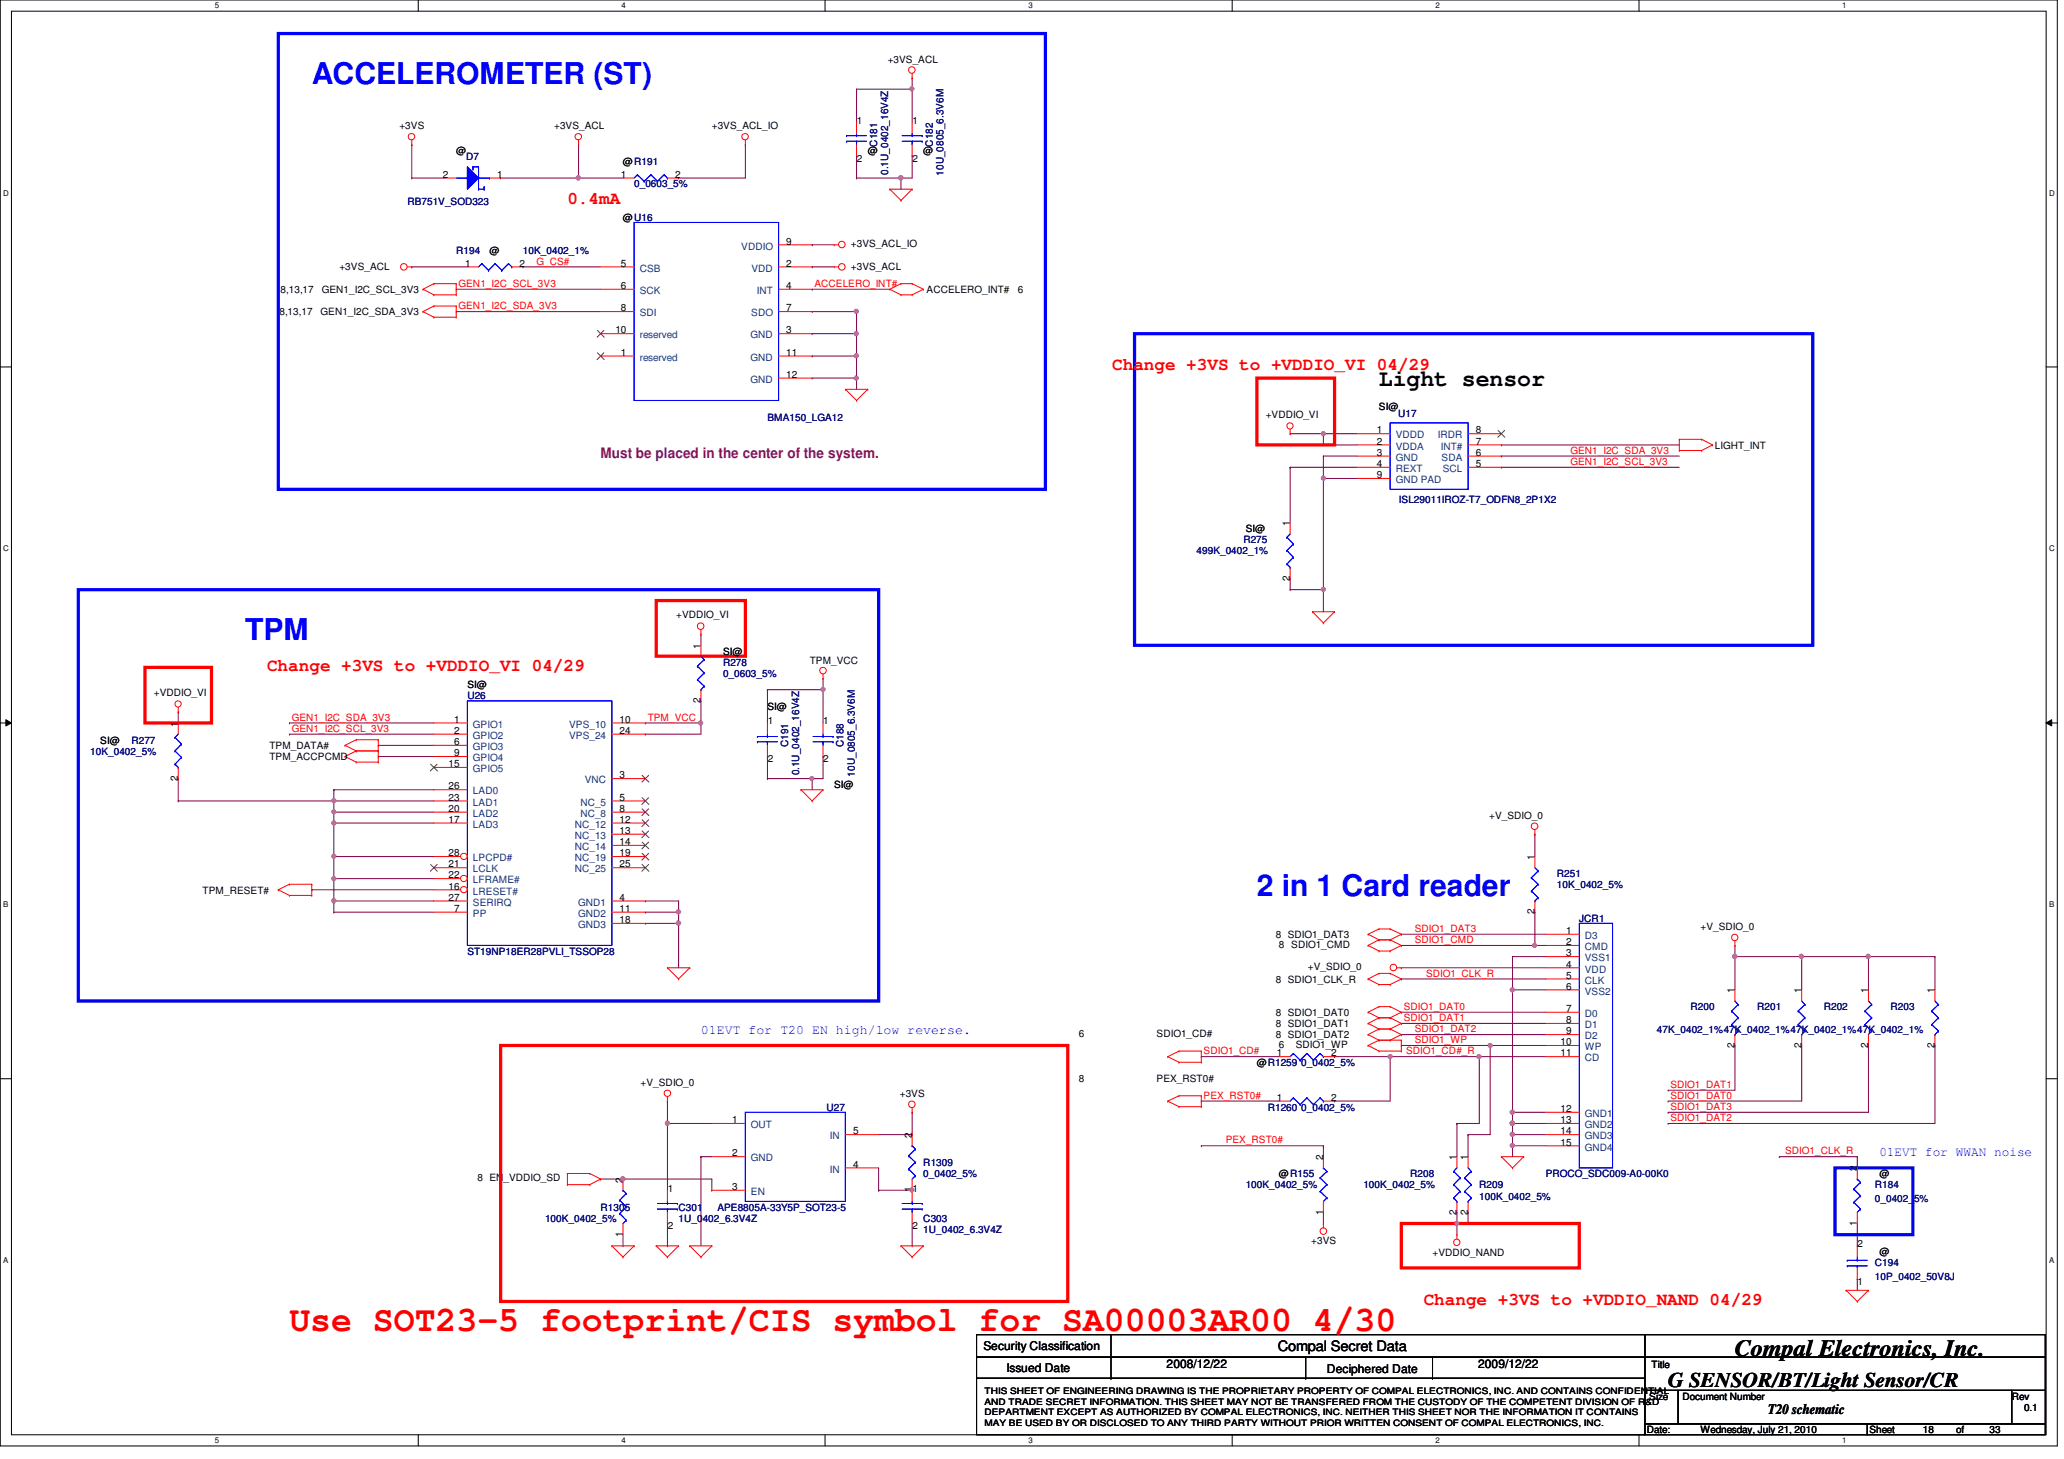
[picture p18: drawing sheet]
<svg xmlns="http://www.w3.org/2000/svg" width="297mm" height="210mm" viewBox="0 0 297 210" stroke-linecap="round" stroke-linejoin="round" font-family="sans-serif">
<defs><g id="words">
<text font-size="5.1" fill="#f00" x="41.7" y="191.5">Use SOT23-5 footprint/CIS symbol for SA00003AR00 4/30</text>
<g font-size="4.3" fill="#00f">
<text x="44.9" y="12">ACCELEROMETER (ST)</text>
<text x="35.3" y="92">TPM</text>
<text x="180.9" y="128.9">2 in 1 Card reader</text>
</g>
<g font-size="3.3">
<text x="198.5" y="55.6">Light sensor</text>
<text x="249.7" y="195.1">Compal Electronics, Inc.</text>
</g>
<text font-size="3" x="240.1" y="199.6">G SENSOR/BT/Light Sensor/CR</text>
<g font-size="2.5" fill="#f00">
<text x="81.7" y="29.3">0.4mA</text>
<text x="160.1" y="53.3">Change +3VS to +VDDIO_VI 04/29</text>
<text x="38.4" y="96.5">Change +3VS to +VDDIO_VI 04/29</text>
<text x="204.9" y="187.7">Change +3VS to +VDDIO_NAND 04/29</text>
</g>
<text font-size="2.1" fill="#800080" x="86.4" y="65.9">Must be placed in the center of the system.</text>
<g font-size="2.1">
<text x="183.9" y="194.4">Compal Secret Data</text>
<text x="254.5" y="203.5">T20 schematic</text>
</g>
<g font-size="1.9" fill="#00f">
<text x="100.9" y="148.7">01EVT for T20 EN high/low reverse.</text>
<text x="270.5" y="166.3">01EVT for WWAN noise</text>
</g>
<g font-size="1.7">
<text x="141.5" y="194.3">Security Classification</text>
<text x="144.9" y="197.3">Issued Date</text>
<text x="167.9" y="196.8">2008/12/22</text>
<text x="191" y="197.5">Deciphered Date</text>
<text x="212.7" y="196.8">2009/12/22</text>
</g>
<g font-size="1.4">
<text x="127.8" y="9.1">+3VS_ACL</text>
<text x="123.3" y="17.8">1</text>
<text x="131.3" y="17.8">1</text>
<text x="57.5" y="18.6">+3VS</text>
<text x="65.7" y="22.2">@</text>
<text x="79.8" y="18.6">+3VS_ACL</text>
<text x="89.7" y="23.7">@R191</text>
<text x="102.4" y="18.6">+3VS_ACL_IO</text>
<text x="123.3" y="23.3">2</text>
<text x="124.9" y="22.2">@</text>
<text x="131.3" y="23.3">2</text>
<text x="132.9" y="22.2">@</text>
<text x="63.8" y="25.6">2</text>
<text x="71.5" y="25.6">1</text>
<text x="89.4" y="25.6">1</text>
<text x="97.2" y="25.6">2</text>
<text x="89.7" y="31.7">@U16</text>
<text x="113.2" y="35.2">9</text>
<text x="122.5" y="35.6">+3VS_ACL_IO</text>
<text x="48.8" y="38.8">+3VS_ACL</text>
<text x="67" y="38.4">1</text>
<text x="70.4" y="36.6">@</text>
<text x="74.8" y="38.4">2</text>
<text x="89.4" y="41.6">6</text>
<text x="89.4" y="38.4">5</text>
<text x="113.2" y="41.6">4</text>
<text x="113.2" y="38.4">2</text>
<text x="122.5" y="38.8">+3VS_ACL</text>
<text x="40.2" y="45.4">8,13,17</text>
<text x="40.4" y="42.2">8,13,17</text>
<text x="46.1" y="45.4">GEN1_I2C_SDA_3V3</text>
<text x="46.3" y="42.2">GEN1_I2C_SCL_3V3</text>
<text x="88.6" y="48">10</text>
<text x="89.4" y="44.8">8</text>
<text x="113.2" y="44.8">7</text>
<text x="113.2" y="48">3</text>
<text x="133.3" y="42.2">ACCELERO_INT#</text>
<text x="146.5" y="42.2">6</text>
<text x="89.4" y="51.2">1</text>
<text x="113.2" y="51.2">11</text>
<text x="113.2" y="54.4">12</text>
<text x="198.5" y="59">SI@</text>
<text x="182.2" y="60.1">+VDDIO_VI</text>
<text x="198.2" y="62.4">1</text>
<text x="198.2" y="64">2</text>
<text x="198.2" y="65.6">3</text>
<text x="212.4" y="65.6">6</text>
<text x="212.4" y="64">7</text>
<text x="212.4" y="62.4">8</text>
<text x="246.8" y="64.6">LIGHT_INT</text>
<text x="198.2" y="67.2">4</text>
<text x="198.2" y="68.8">9</text>
<text x="212.4" y="67.2">5</text>
<text x="179.3" y="76.6">SI@</text>
<text x="185.6" y="75.7" transform="rotate(-90 185.6 75.7)">1</text>
<text x="185.6" y="83.5" transform="rotate(-90 185.6 83.5)">2</text>
<text x="97.3" y="88.9">+VDDIO_VI</text>
<text x="100.8" y="93.3" transform="rotate(-90 100.8 93.3)">1</text>
<text x="104.1" y="94.2">SI@</text>
<text x="116.5" y="95.5">TPM_VCC</text>
<text x="22.1" y="100.1">+VDDIO_VI</text>
<text x="67.3" y="99">SI@</text>
<text x="100.8" y="101.1" transform="rotate(-90 100.8 101.1)">2</text>
<text x="14.4" y="107">SI@</text>
<text x="25.6" y="104.5" transform="rotate(-90 25.6 104.5)">1</text>
<text x="38.8" y="107.8">TPM_DATA#</text>
<text x="65.4" y="104">1</text>
<text x="65.4" y="105.6">2</text>
<text x="65.4" y="107.2">6</text>
<text x="89.2" y="104">10</text>
<text x="89.2" y="105.6">24</text>
<text x="110.4" y="102.2">SI@</text>
<text x="110.5" y="104.2">1</text>
<text x="118.5" y="104.2">1</text>
<text x="25.6" y="112.3" transform="rotate(-90 25.6 112.3)">2</text>
<text x="38.8" y="109.4">TPM_ACCPCMD</text>
<text x="64.6" y="113.6">26</text>
<text x="64.6" y="110.4">15</text>
<text x="65.4" y="108.8">9</text>
<text x="89.2" y="112">3</text>
<text x="110.5" y="109.7">2</text>
<text x="118.5" y="109.7">2</text>
<text x="120.1" y="113.4">SI@</text>
<text x="64.6" y="118.4">17</text>
<text x="64.6" y="116.8">20</text>
<text x="64.6" y="115.2">23</text>
<text x="89.2" y="116.8">8</text>
<text x="89.2" y="115.2">5</text>
<text x="89.2" y="118.4">12</text>
<text x="89.2" y="120">13</text>
<text x="214.3" y="117.9">+V_SDIO_0</text>
<text x="64.6" y="124.8">21</text>
<text x="64.6" y="123.2">28</text>
<text x="89.2" y="123.2">19</text>
<text x="89.2" y="124.8">25</text>
<text x="89.2" y="121.6">14</text>
<text x="220.8" y="123.7" transform="rotate(-90 220.8 123.7)">1</text>
<text x="29.2" y="128.6">TPM_RESET#</text>
<text x="64.6" y="126.4">22</text>
<text x="64.6" y="128">16</text>
<text x="64.6" y="129.6">27</text>
<text x="65.4" y="131.2">7</text>
<text x="89.2" y="129.6">4</text>
<text x="89.2" y="131.2">11</text>
<text x="220.8" y="131.5" transform="rotate(-90 220.8 131.5)">2</text>
<text x="89.2" y="132.8">18</text>
<text x="183.6" y="135">8 SDIO1_DAT3</text>
<text x="184.1" y="136.4">8 SDIO1_CMD</text>
<text x="225.4" y="136">2</text>
<text x="225.4" y="134.4">1</text>
<text x="225.4" y="137.6">3</text>
<text x="244.7" y="133.9">+V_SDIO_0</text>
<text x="183.6" y="141.4">8 SDIO1_CLK_R</text>
<text x="188.2" y="139.6">+V_SDIO_0</text>
<text x="225.4" y="140.8">5</text>
<text x="225.4" y="142.4">6</text>
<text x="225.4" y="139.2">4</text>
<text x="249.6" y="142.9" transform="rotate(-90 249.6 142.9)">1</text>
<text x="259.2" y="142.9" transform="rotate(-90 259.2 142.9)">1</text>
<text x="268.9" y="142.9" transform="rotate(-90 268.9 142.9)">1</text>
<text x="278.4" y="142.9" transform="rotate(-90 278.4 142.9)">1</text>
<text x="155.3" y="149.2">6</text>
<text x="166.5" y="149.2">SDIO1_CD#</text>
<text x="183.6" y="149.4">8 SDIO1_DAT2</text>
<text x="183.6" y="147.8">8 SDIO1_DAT1</text>
<text x="183.6" y="146.2">8 SDIO1_DAT0</text>
<text x="225.4" y="147.2">8</text>
<text x="225.4" y="145.6">7</text>
<text x="225.4" y="148.8">9</text>
<text x="155.3" y="155.6">8</text>
<text x="166.5" y="155.6">PEX_RST0#</text>
<text x="180.9" y="153.4">@R1259 0_0402_5%</text>
<text x="183.8" y="152">1</text>
<text x="184.1" y="150.8">6</text>
<text x="186.5" y="150.8">SDIO1_WP</text>
<text x="191.6" y="152">2</text>
<text x="224.6" y="152">11</text>
<text x="224.6" y="150.4">10</text>
<text x="249.6" y="150.7" transform="rotate(-90 249.6 150.7)">2</text>
<text x="259.2" y="150.7" transform="rotate(-90 259.2 150.7)">2</text>
<text x="268.9" y="150.7" transform="rotate(-90 268.9 150.7)">2</text>
<text x="278.4" y="150.7" transform="rotate(-90 278.4 150.7)">2</text>
<text x="92.2" y="156.3">+V_SDIO_0</text>
<text x="105.4" y="161.6">1</text>
<text x="129.5" y="157.9">+3VS</text>
<text x="183.8" y="158.4">1</text>
<text x="191.6" y="158.4">2</text>
<text x="224.6" y="160">12</text>
<text x="224.6" y="161.6">13</text>
<text x="105.4" y="166.4">2</text>
<text x="122.8" y="163.2">5</text>
<text x="122.8" y="168">4</text>
<text x="131.2" y="163.7" transform="rotate(-90 131.2 163.7)">2</text>
<text x="190.4" y="166.9" transform="rotate(-90 190.4 166.9)">2</text>
<text x="209.6" y="166.9" transform="rotate(-90 209.6 166.9)">1</text>
<text x="211.2" y="166.9" transform="rotate(-90 211.2 166.9)">1</text>
<text x="224.6" y="163.2">14</text>
<text x="224.6" y="164.8">15</text>
<text x="68.7" y="169.9">8 EN_VDDIO_SD</text>
<text x="89.6" y="170.1" transform="rotate(-90 89.6 170.1)">2</text>
<text x="96.1" y="171.4">1</text>
<text x="105.4" y="171.2">3</text>
<text x="131.2" y="171.5" transform="rotate(-90 131.2 171.5)">1</text>
<text x="184.1" y="169.4">@R155</text>
<text x="267.2" y="168.5" transform="rotate(-90 267.2 168.5)">2</text>
<text x="270.5" y="169.4">@</text>
<text x="89.6" y="177.9" transform="rotate(-90 89.6 177.9)">1</text>
<text x="96.1" y="176.9">2</text>
<text x="131.3" y="176.9">2</text>
<text x="188.7" y="179">+3VS</text>
<text x="190.4" y="174.8" transform="rotate(-90 190.4 174.8)">1</text>
<text x="209.6" y="174.8" transform="rotate(-90 209.6 174.8)">2</text>
<text x="211.2" y="174.8" transform="rotate(-90 211.2 174.8)">2</text>
<text x="267.2" y="176.3" transform="rotate(-90 267.2 176.3)">1</text>
<text x="267.3" y="179.5">2</text>
<text x="206.2" y="180.8">+VDDIO_NAND</text>
<text x="267.3" y="184.9">1</text>
<text x="270.5" y="180.6">@</text>
<text x="237.7" y="196.8">Title</text>
<text x="237.4" y="201.4">Size</text>
<text x="242.1" y="201.4">Document Number</text>
<text x="289.5" y="201.4">Rev</text>
<text x="291.3" y="203">0.1</text>
<text x="237" y="206.2">Date:</text>
<text x="244.7" y="206.2">Wednesday, July 21, 2010</text>
<text x="269" y="206.2">Sheet</text>
<text x="276.7" y="206.2">18</text>
<text x="281.5" y="206.2">of</text>
<text x="286.3" y="206.2">33</text>
</g>
<g font-size="1.4" fill="#000080">
<text x="67.1" y="23">D7</text>
<text x="126.2" y="21.1" transform="rotate(-90 126.2 21.1)">C181</text>
<text x="134.2" y="21.1" transform="rotate(-90 134.2 21.1)">C182</text>
<text x="58.6" y="29.5">RB751V_SOD323</text>
<text x="91.3" y="27">0_0603_5%</text>
<text x="127.8" y="25.1" transform="rotate(-90 127.8 25.1)">0.1U_0402_16V4Z</text>
<text x="135.8" y="25.3" transform="rotate(-90 135.8 25.3)">10U_0805_6.3V6M</text>
<text x="65.7" y="36.6">R194</text>
<text x="75.3" y="36.6">10K_0402_1%</text>
<text x="201.2" y="59.9">U17</text>
<text x="110.4" y="60.6">BMA150_LGA12</text>
<text x="201.3" y="72.4">ISL29011IROZ-T7_ODFN8_2P1X2</text>
<text x="172.2" y="79.8">499K_0402_1%</text>
<text x="178.9" y="78.2">R275</text>
<text x="104.1" y="95.8">R278</text>
<text x="67.3" y="100.6">U26</text>
<text x="104.1" y="97.4">0_0603_5%</text>
<text x="18.9" y="107">R277</text>
<text x="113.4" y="107.5" transform="rotate(-90 113.4 107.5)">C191</text>
<text x="121.4" y="107.5" transform="rotate(-90 121.4 107.5)">C188</text>
<text x="13" y="108.6">10K_0402_5%</text>
<text x="115" y="111.5" transform="rotate(-90 115 111.5)">0.1U_0402_16V4Z</text>
<text x="123" y="111.7" transform="rotate(-90 123 111.7)">10U_0805_6.3V6M</text>
<text x="224.1" y="126.2">R251</text>
<text x="224.1" y="127.8">10K_0402_5%</text>
<text x="67.3" y="137.4">ST19NP18ER28PVLI_TSSOP28</text>
<text x="227.3" y="132.6">JCR1</text>
<text x="238.5" y="148.6">47K_0402_1%47K_0402_1%47K_0402_1%47K_0402_1%</text>
<text x="243.3" y="145.4">R200</text>
<text x="252.9" y="145.4">R201</text>
<text x="262.5" y="145.4">R202</text>
<text x="272.1" y="145.4">R203</text>
<text x="119" y="159.8">U27</text>
<text x="182.5" y="159.8">R1260 0_0402_5%</text>
<text x="132.9" y="167.8">R1309</text>
<text x="132.9" y="169.4">0_0402_5%</text>
<text x="179.3" y="171">100K_0402_5%</text>
<text x="196.2" y="171">100K_0402_5%</text>
<text x="202.9" y="169.4">R208</text>
<text x="212.9" y="171">R209</text>
<text x="212.9" y="172.6">100K_0402_5%</text>
<text x="222.5" y="169.4">PROCO_SDC009-A0-00K0</text>
<text x="269.8" y="171">R184</text>
<text x="269.8" y="172.9">0_0402_5%</text>
<text x="78.4" y="175.8">100K_0402_5%</text>
<text x="86.4" y="174.2">R1305</text>
<text x="97.7" y="174.2">C301</text>
<text x="97.7" y="175.8">1U_0402_6.3V4Z</text>
<text x="103.2" y="174.2">APE8805A-33Y5P_SOT23-5</text>
<text x="132.9" y="175.8">C303</text>
<text x="132.9" y="177.4">1U_0402_6.3V4Z</text>
<text x="269.8" y="182.2">C194</text>
<text x="269.8" y="184.1">10P_0402_50V8J</text>
</g>
<g font-size="1.4" fill="#004080">
<text x="106.7" y="35.9">VDDIO</text>
<text x="92.1" y="39.1">CSB</text>
<text x="108.2" y="39.1">VDD</text>
<text x="92.1" y="45.5">SDI</text>
<text x="92.1" y="42.3">SCK</text>
<text x="108.1" y="45.5">SDO</text>
<text x="108.9" y="42.3">INT</text>
<text x="92.1" y="51.9">reserved</text>
<text x="92.1" y="48.7">reserved</text>
<text x="108" y="48.7">GND</text>
<text x="108" y="51.9">GND</text>
<text x="108" y="55.1">GND</text>
<text x="200.9" y="63.1">VDDD</text>
<text x="200.9" y="64.7">VDDA</text>
<text x="206.9" y="63.1">IRDR</text>
<text x="207.3" y="64.7">INT#</text>
<text x="200.9" y="66.3">GND</text>
<text x="200.9" y="67.9">REXT</text>
<text x="200.9" y="69.5">GND PAD</text>
<text x="207.5" y="66.3">SDA</text>
<text x="207.6" y="67.9">SCL</text>
<text x="68.1" y="104.7">GPIO1</text>
<text x="68.1" y="106.3">GPIO2</text>
<text x="68.1" y="107.9">GPIO3</text>
<text x="81.9" y="104.7">VPS_10</text>
<text x="81.9" y="106.3">VPS_24</text>
<text x="68.1" y="111.1">GPIO5</text>
<text x="68.1" y="109.5">GPIO4</text>
<text x="84.2" y="112.7">VNC</text>
<text x="68.1" y="119.1">LAD3</text>
<text x="68.1" y="117.5">LAD2</text>
<text x="68.1" y="115.9">LAD1</text>
<text x="68.1" y="114.3">LAD0</text>
<text x="82.7" y="119.1">NC_12</text>
<text x="83.5" y="117.5">NC_8</text>
<text x="83.5" y="115.9">NC_5</text>
<text x="68.1" y="125.5">LCLK</text>
<text x="68.1" y="123.9">LPCPD#</text>
<text x="82.7" y="123.9">NC_19</text>
<text x="82.7" y="125.5">NC_25</text>
<text x="82.7" y="120.7">NC_13</text>
<text x="82.7" y="122.3">NC_14</text>
<text x="68.1" y="127.1">LFRAME#</text>
<text x="68.1" y="128.7">LRESET#</text>
<text x="68.1" y="130.3">SERIRQ</text>
<text x="68.1" y="131.9">PP</text>
<text x="83.2" y="130.3">GND1</text>
<text x="83.2" y="131.9">GND2</text>
<text x="83.2" y="133.5">GND3</text>
<text x="228.1" y="136.7">CMD</text>
<text x="228.1" y="135.1">D3</text>
<text x="228.1" y="141.5">CLK</text>
<text x="228.1" y="143.1">VSS2</text>
<text x="228.1" y="139.9">VDD</text>
<text x="228.1" y="138.3">VSS1</text>
<text x="228.1" y="147.9">D1</text>
<text x="228.1" y="146.3">D0</text>
<text x="228.1" y="149.5">D2</text>
<text x="228.1" y="152.7">CD</text>
<text x="228.1" y="151.1">WP</text>
<text x="228.1" y="160.7">GND1</text>
<text x="108.1" y="162.3">OUT</text>
<text x="108.1" y="167.1">GND</text>
<text x="119.4" y="163.9">IN</text>
<text x="228.1" y="162.3">GND2</text>
<text x="228.1" y="163.9">GND3</text>
<text x="228.1" y="165.5">GND4</text>
<text x="108.1" y="171.9">EN</text>
<text x="119.4" y="168.7">IN</text>
</g>
<g font-size="1.4" fill="#f00">
<text x="66" y="41.3">GEN1_I2C_SCL_3V3</text>
<text x="77.2" y="38.1">G_CS#</text>
<text x="117.2" y="41.3">ACCELERO_INT#</text>
<text x="66" y="44.5">GEN1_I2C_SDA_3V3</text>
<text x="226" y="65.3">GEN1_I2C_SDA_3V3</text>
<text x="226" y="66.9">GEN1_I2C_SCL_3V3</text>
<text x="42" y="105.3">GEN1_I2C_SCL_3V3</text>
<text x="42" y="103.7">GEN1_I2C_SDA_3V3</text>
<text x="93.2" y="103.7">TPM_VCC</text>
<text x="203.6" y="134.1">SDIO1_DAT3</text>
<text x="203.6" y="135.7">SDIO1_CMD</text>
<text x="205.2" y="140.5">SDIO1_CLK_R</text>
<text x="202" y="146.9">SDIO1_DAT1</text>
<text x="202" y="145.3">SDIO1_DAT0</text>
<text x="203.6" y="148.5">SDIO1_DAT2</text>
<text x="173.2" y="151.7">SDIO1_CD#</text>
<text x="202.3" y="151.7">SDIO1_CD#_R</text>
<text x="203.6" y="150.1">SDIO1_WP</text>
<text x="173.2" y="158.1">PEX_RST0#</text>
<text x="240.4" y="156.5">SDIO1_DAT1</text>
<text x="240.4" y="158.1">SDIO1_DAT0</text>
<text x="240.4" y="159.7">SDIO1_DAT3</text>
<text x="240.4" y="161.3">SDIO1_DAT2</text>
<text x="176.4" y="164.5">PEX_RST0#</text>
<text x="256.9" y="166.1">SDIO1_CLK_R</text>
</g>
<g font-size="1.3">
<text x="141.7" y="200.6">THIS SHEET OF ENGINEERING DRAWING IS THE PROPRIETARY PROPERTY OF COMPAL ELECTRONICS, INC. AND CONTAINS CONFIDENTIAL</text>
<text x="141.7" y="202.1">AND TRADE SECRET INFORMATION. THIS SHEET MAY NOT BE TRANSFERED FROM THE CUSTODY OF THE COMPETENT DIVISION OF R&amp;D</text>
<text x="141.7" y="203.6">DEPARTMENT EXCEPT AS AUTHORIZED BY COMPAL ELECTRONICS, INC. NEITHER THIS SHEET NOR THE INFORMATION IT CONTAINS</text>
<text x="141.7" y="205.1">MAY BE USED BY OR DISCLOSED TO ANY THIRD PARTY WITHOUT PRIOR WRITTEN CONSENT OF COMPAL ELECTRONICS, INC.</text>
</g>
<g font-size="1.1">
<text x="30.9" y="1.1">5</text>
<text x="89.4" y="1.1">4</text>
<text x="148" y="1.1">3</text>
<text x="206.6" y="1.1">2</text>
<text x="265.1" y="1.1">1</text>
<text x=".5" y="28.2">D</text>
<text x="294.9" y="28.2">D</text>
<text x=".5" y="79.3">C</text>
<text x="294.9" y="79.3">C</text>
<text x=".5" y="130.6">B</text>
<text x="294.9" y="130.6">B</text>
<text x=".5" y="181.7">A</text>
<text x="294.9" y="181.7">A</text>
<text x="30.9" y="207.6">5</text>
<text x="89.4" y="207.6">4</text>
<text x="148" y="207.6">3</text>
<text x="206.6" y="207.6">2</text>
<text x="265.1" y="207.6">1</text>
</g>
</g></defs>
<path d="M0 0h296.1v208h-296.1zM1.6 1.6h292.9v204.8h-292.9z" fill="none" stroke="#000" stroke-width=".14"/>
<g fill="#fff">
<path d="M30.9 .2h.6v1.2h-.6z"/>
<path d="M30.9 206.6h.6v1.2h-.6z"/>
</g>
<path d="M60.2 0v1.6M60.2 206.4v1.6" fill="none" stroke="#000" stroke-width=".14"/>
<g fill="#fff">
<path d="M89.4 .2h.6v1.2h-.6z"/>
<path d="M89.4 206.6h.6v1.2h-.6z"/>
</g>
<path d="M118.7 0v1.6M118.7 206.4v1.6" fill="none" stroke="#000" stroke-width=".14"/>
<g fill="#fff">
<path d="M148 .2h.6v1.2h-.6z"/>
<path d="M148 206.6h.6v1.2h-.6z"/>
</g>
<path d="M177.3 0v1.6M177.3 206.4v1.6" fill="none" stroke="#000" stroke-width=".14"/>
<g fill="#fff">
<path d="M206.6 .2h.6v1.2h-.6z"/>
<path d="M206.6 206.6h.6v1.2h-.6z"/>
</g>
<path d="M235.9 0v1.6M235.9 206.4v1.6" fill="none" stroke="#000" stroke-width=".14"/>
<g fill="#fff">
<path d="M265.1 .2h.6v1.2h-.6z"/>
<path d="M265.1 206.6h.6v1.2h-.6z"/>
<path d="M.5 27.2h.7v1.2h-.7z"/>
<path d="M294.9 27.2h.8v1.2h-.8z"/>
<path d="M.5 78.4h.7v1.1h-.7z"/>
<path d="M294.9 78.4h.8v1.1h-.8z"/>
</g>
<path d="M0 52.8h1.6M294.5 52.8h1.6" fill="none" stroke="#000" stroke-width=".14"/>
<g fill="#fff">
<path d="M.5 129.6h.7v1.2h-.7z"/>
<path d="M294.9 129.6h.7v1.2h-.7z"/>
</g>
<path d="M0 104h1.6M.8 103.5l.8 .5-.8 .4zM294.5 104l.8-.5v.9zM294.5 104h1.6" fill="none" stroke="#000" stroke-width=".14"/>
<path d="M.8 103.5l.8 .5-.8 .4zM294.5 104l.8-.5v.9z" fill="#000"/>
<g fill="#fff">
<path d="M.5 180.8h.7v1.1h-.7z"/>
<path d="M294.9 180.8h.7v1.1h-.7z"/>
</g>
<path d="M0 155.2h1.6M294.5 155.2h1.6" fill="none" stroke="#000" stroke-width=".14"/>
<path d="M59.3 20.8h.1M59.3 25.6h.1M59.3 25.6h4.7M59.3 20.8v4.8M72 25.6h.1M72 25.6h17.7M83.3 20.8h.1M83.3 25.6h.1M83.3 20.8v4.8M107.3 20.8h.1M107.3 20.8v4.8" fill="none" stroke="#800040" stroke-width=".14"/>
<circle cx="83.2" cy="25.6" r=".31" fill="#f0f"/>
<circle cx="83.2" cy="25.6" r=".31" fill="none" stroke="#f0f" stroke-width=".14"/>
<path d="M131.3 11.2h.1M131.3 11.2v1.6M97.7 25.6h.1M97.7 25.6h9.6M131.3 22.4h.1M131.3 22.4v3.2" fill="none" stroke="#800040" stroke-width=".14"/>
<circle cx="131.2" cy="12.8" r=".3" fill="#f0f"/>
<circle cx="131.2" cy="12.8" r=".3" fill="none" stroke="#f0f" stroke-width=".14"/>
<path d="M123.3 12.8h.1M123.3 12.8v4.8M129.7 25.6h.1M129.7 25.6v1.6" fill="none" stroke="#800040" stroke-width=".14"/>
<circle cx="129.6" cy="25.6" r=".32" fill="#f0f"/>
<circle cx="129.6" cy="25.6" r=".32" fill="none" stroke="#f0f" stroke-width=".14"/>
<g fill="none" stroke="#800040" stroke-width=".14">
<path d="M123.3 12.8h.1M123.3 12.8h8M131.3 12.8h.1M131.3 12.8v4.8M123.3 22.4h.1M123.3 25.6h.1M123.3 22.4v3.2M123.3 25.6h8M129.7 25.6h.1M249.7 137.6h.1M249.7 136h.1M249.7 136v6.4"/>
<path d="M268.9 137.6h.1M268.9 137.6h9.6M278.5 137.6h.1M278.5 137.6v4.8M256.1 166.4h.1M256.1 166.4h11.2"/>
</g>
<circle cx="268.8" cy="137.6" r=".31" fill="#f0f"/>
<circle cx="268.8" cy="137.6" r=".31" fill="none" stroke="#f0f" stroke-width=".14"/>
<path d="M259.3 137.6h.1M259.3 137.6v4.8" fill="none" stroke="#800040" stroke-width=".14"/>
<circle cx="259.2" cy="137.6" r=".31" fill="#f0f"/>
<circle cx="259.2" cy="137.6" r=".31" fill="none" stroke="#f0f" stroke-width=".14"/>
<path d="M249.7 137.6h.1M249.7 137.6h9.6" fill="none" stroke="#800040" stroke-width=".14"/>
<circle cx="249.7" cy="137.6" r=".32" fill="#f0f"/>
<circle cx="249.7" cy="137.6" r=".32" fill="none" stroke="#f0f" stroke-width=".14"/>
<g fill="none" stroke="#800040" stroke-width=".14">
<path d="M201.7 139.2h.1M201.7 139.2h20.8M220.9 136h.1M220.9 136h1.6M259.3 137.6h.1M259.3 137.6h9.6M268.9 137.6h.1M268.9 137.6v4.8M201.7 147.2h.1M201.7 145.6h.1M201.7 140.8h.1M201.7 147.2h20.8"/>
<path d="M201.7 145.6h20.8M201.7 140.8h20.8M240.1 156.8h.1M240.1 158.4h.1M249.7 150.4h.1M249.7 150.4v6.4h-9.6M259.3 150.4h.1M259.3 150.4v8h-19.2M268.9 150.4h.1M268.9 150.4v9.6h-28.8M278.5 150.4h.1M278.5 150.4v11.2h-38.4"/>
<path d="M240.1 160h.1M240.1 161.6h.1M267.3 184h.1M267.3 184v1.6"/>
</g>
<circle cx="220.9" cy="136" r=".3" fill="#f0f"/>
<circle cx="220.9" cy="136" r=".3" fill="none" stroke="#f0f" stroke-width=".14"/>
<g fill="none" stroke="#800040" stroke-width=".14">
<path d="M201.7 134.4h.1M201.7 134.4h20.8M217.7 137.6h.1M217.7 137.6h4.8M217.7 137.6v4.8M201.7 148.8h.1M201.7 148.8h20.8M212.9 152h.1M212.9 152h9.6M214.5 150.4h.1M214.5 150.4h8M217.7 142.4h.1"/>
<path d="M217.7 142.4h4.8M217.7 160h.1M217.7 160v1.6"/>
</g>
<circle cx="217.7" cy="160" r=".31" fill="#f0f"/>
<circle cx="217.7" cy="160" r=".31" fill="none" stroke="#f0f" stroke-width=".14"/>
<path d="M217.7 160h.1M217.7 164.8h.1M217.7 160h4.8M217.7 164.8h4.8" fill="none" stroke="#800040" stroke-width=".14"/>
<circle cx="217.7" cy="164.8" r=".31" fill="#f0f"/>
<circle cx="217.7" cy="164.8" r=".31" fill="none" stroke="#f0f" stroke-width=".14"/>
<path d="M217.7 164.8h.1M217.7 163.2h.1M217.7 161.6h.1M217.7 164.8v1.6M217.7 163.2h4.8M217.7 161.6h4.8" fill="none" stroke="#800040" stroke-width=".14"/>
<circle cx="217.6" cy="161.6" r=".32" fill="#f0f"/>
<circle cx="217.6" cy="161.6" r=".32" fill="none" stroke="#f0f" stroke-width=".14"/>
<path d="M217.7 161.6h.1M217.7 161.6v1.6" fill="none" stroke="#800040" stroke-width=".14"/>
<circle cx="217.6" cy="161.6" r=".32" fill="#f0f"/>
<circle cx="217.6" cy="161.6" r=".32" fill="none" stroke="#f0f" stroke-width=".14"/>
<path d="M212.9 152h.1M212.9 152v9.6" fill="none" stroke="#800040" stroke-width=".14"/>
<circle cx="212.8" cy="152" r=".3" fill="#f0f"/>
<circle cx="212.8" cy="152" r=".3" fill="none" stroke="#f0f" stroke-width=".14"/>
<path d="M214.5 150.4h.1M214.5 150.4v12.8" fill="none" stroke="#800040" stroke-width=".14"/>
<circle cx="214.5" cy="150.4" r=".3" fill="#f0f"/>
<circle cx="214.5" cy="150.4" r=".3" fill="none" stroke="#f0f" stroke-width=".14"/>
<path d="M209.7 176h.1M209.7 176h1.6M209.7 176v1.6" fill="none" stroke="#800040" stroke-width=".14"/>
<circle cx="209.7" cy="176" r=".31" fill="#f0f"/>
<circle cx="209.7" cy="176" r=".31" fill="none" stroke="#f0f" stroke-width=".14"/>
<g fill="none" stroke="#800040" stroke-width=".14">
<path d="M201.7 136h.1M220.9 131.2h.1M220.9 120h.1M220.9 120v3.2M220.9 131.2v4.8h-19.2M201.7 150.4h.1M201.7 150.4h12.8M209.7 174.4h.1M209.7 161.6h.1M209.7 161.6v4.8M209.7 174.4v1.6M209.7 161.6h3.2"/>
<path d="M211.3 174.4h.1M211.3 163.2h.1M211.3 163.2v3.2M211.3 174.4v1.6M211.3 163.2h3.2M217.7 163.2h.1M217.7 163.2v1.6"/>
</g>
<circle cx="217.7" cy="163.2" r=".31" fill="#f0f"/>
<circle cx="217.7" cy="163.2" r=".31" fill="none" stroke="#f0f" stroke-width=".14"/>
<path d="M217.7 142.4h.1M217.7 142.4v17.6" fill="none" stroke="#800040" stroke-width=".14"/>
<circle cx="217.7" cy="142.4" r=".31" fill="#f0f"/>
<circle cx="217.7" cy="142.4" r=".31" fill="none" stroke="#f0f" stroke-width=".14"/>
<path d="M41.7 105.6h.1M41.7 104h.1M41.7 105.6h20.7M41.7 104h20.7M48 115.2h.1M48 115.2h14.4M48 126.4h.1M48 123.2h.1M48 126.4h14.4M48 123.2v3.2" fill="none" stroke="#800040" stroke-width=".14"/>
<circle cx="48" cy="126.4" r=".3" fill="#f0f"/>
<circle cx="48" cy="126.4" r=".3" fill="none" stroke="#f0f" stroke-width=".14"/>
<circle cx="48" cy="123.2" r=".3" fill="#f0f"/>
<circle cx="48" cy="123.2" r=".3" fill="none" stroke="#f0f" stroke-width=".14"/>
<path d="M25.7 115.2h.1M48 113.6h.1M48 113.6v1.6h-22.3M48 113.6h14.4M48 129.6h.1M48 129.6h14.4" fill="none" stroke="#800040" stroke-width=".14"/>
<circle cx="48" cy="129.6" r=".31" fill="#f0f"/>
<circle cx="48" cy="129.6" r=".31" fill="none" stroke="#f0f" stroke-width=".14"/>
<path d="M48 118.4h.1M48 118.4v4.8M48 126.4h.1M48 123.2h.1M48 126.4v3.2M48 123.2h14.4" fill="none" stroke="#800040" stroke-width=".14"/>
<circle cx="48" cy="118.4" r=".3" fill="#f0f"/>
<circle cx="48" cy="118.4" r=".3" fill="none" stroke="#f0f" stroke-width=".14"/>
<path d="M25.7 112h.1M25.7 102.4h.1M25.7 102.4v1.6M25.7 112v3.2M48 116.8h.1M48 115.2h.1M48 116.8h14.4M48 115.2v1.6" fill="none" stroke="#800040" stroke-width=".14"/>
<circle cx="48" cy="115.2" r=".3" fill="#f0f"/>
<circle cx="48" cy="115.2" r=".3" fill="none" stroke="#f0f" stroke-width=".14"/>
<path d="M48 118.4h.1M48 116.8h.1M48 118.4h14.4M48 116.8v1.6" fill="none" stroke="#800040" stroke-width=".14"/>
<circle cx="48" cy="116.8" r=".3" fill="#f0f"/>
<circle cx="48" cy="116.8" r=".3" fill="none" stroke="#f0f" stroke-width=".14"/>
<path d="M92.9 104h.1M92.9 104h8" fill="none" stroke="#800040" stroke-width=".14"/>
<circle cx="100.8" cy="104" r=".3" fill="#f0f"/>
<circle cx="100.8" cy="104" r=".3" fill="none" stroke="#f0f" stroke-width=".14"/>
<path d="M118.4 97.6h.1M118.4 97.6v1.6M92.9 105.6h.1M100.9 104h.1M100.9 104v1.6h-8M118.4 108.8h.1M118.4 108.8v3.2" fill="none" stroke="#800040" stroke-width=".14"/>
<circle cx="118.4" cy="99.2" r=".3" fill="#f0f"/>
<circle cx="118.4" cy="99.2" r=".3" fill="none" stroke="#f0f" stroke-width=".14"/>
<path d="M110.4 99.2h.1M110.4 99.2v4.8M116.9 112h.1M116.9 112v1.6" fill="none" stroke="#800040" stroke-width=".14"/>
<circle cx="116.8" cy="112" r=".3" fill="#f0f"/>
<circle cx="116.8" cy="112" r=".3" fill="none" stroke="#f0f" stroke-width=".14"/>
<g fill="none" stroke="#800040" stroke-width=".14">
<path d="M100.9 91.2h.1M100.9 91.2v1.6M110.4 99.2h.1M110.4 99.2h8M118.4 99.2h.1M118.4 99.2v4.8M54.4 107.2h.1M54.4 108.8h.1M54.4 107.2h8M54.4 108.8h8M100.9 100.8h.1M100.9 100.8v3.2"/>
<path d="M110.4 108.8h.1M110.4 112h.1M110.4 108.8v3.2M110.4 112h8M116.9 112h.1M44.9 128h.1M44.9 128h17.5M92.9 129.6h.1M92.9 131.2h.1M92.9 132.8h.1M92.9 129.6h4.8M92.9 131.2h4.8"/>
<path d="M92.9 132.8h4.8M97.7 132.8h.1M97.7 132.8v6.4"/>
</g>
<circle cx="97.6" cy="132.8" r=".31" fill="#f0f"/>
<circle cx="97.6" cy="132.8" r=".31" fill="none" stroke="#f0f" stroke-width=".14"/>
<path d="M48 131.2h.1M48 129.6h.1M48 131.2h14.4M48 129.6v1.6M97.7 131.2h.1M97.7 131.2v1.6" fill="none" stroke="#800040" stroke-width=".14"/>
<circle cx="97.6" cy="131.2" r=".31" fill="#f0f"/>
<circle cx="97.6" cy="131.2" r=".31" fill="none" stroke="#f0f" stroke-width=".14"/>
<path d="M116.9 35.2h.1M116.9 38.4h.1M116.9 35.2h3.2M116.9 38.4h3.2M116.9 41.6h.1M116.9 48h.1M116.9 41.6h11.2M116.9 48h6.4M123.3 54.4h.1M123.3 54.4v1.6M97.7 129.6h.1M97.7 129.6v1.6" fill="none" stroke="#800040" stroke-width=".14"/>
<circle cx="123.2" cy="54.4" r=".3" fill="#f0f"/>
<circle cx="123.2" cy="54.4" r=".3" fill="none" stroke="#f0f" stroke-width=".14"/>
<path d="M116.9 51.2h.1M123.3 48h.1M123.3 48v3.2h-6.4" fill="none" stroke="#800040" stroke-width=".14"/>
<circle cx="123.2" cy="48" r=".3" fill="#f0f"/>
<circle cx="123.2" cy="48" r=".3" fill="none" stroke="#f0f" stroke-width=".14"/>
<path d="M116.9 54.4h.1M123.3 51.2h.1M123.3 51.2v3.2h-6.4" fill="none" stroke="#800040" stroke-width=".14"/>
<circle cx="123.2" cy="51.2" r=".3" fill="#f0f"/>
<circle cx="123.2" cy="51.2" r=".3" fill="none" stroke="#f0f" stroke-width=".14"/>
<path d="M59.3 38.4h.1M59.3 38.4h8M75.3 38.4h.1M75.3 38.4h11.1M65.7 41.6h.1M65.7 44.8h.1M65.7 41.6h20.7M65.7 44.8h20.7M116.9 44.8h.1M116.9 44.8h6.4" fill="none" stroke="#800040" stroke-width=".14"/>
<circle cx="123.2" cy="44.8" r=".3" fill="#f0f"/>
<circle cx="123.2" cy="44.8" r=".3" fill="none" stroke="#f0f" stroke-width=".14"/>
<path d="M123.3 44.8h.1M123.3 44.8v3.2M190.5 62.4h.1M190.5 62.4h4.8" fill="none" stroke="#800040" stroke-width=".14"/>
<circle cx="190.5" cy="62.4" r=".3" fill="#f0f"/>
<circle cx="190.5" cy="62.4" r=".3" fill="none" stroke="#f0f" stroke-width=".14"/>
<path d="M185.7 62.4h.1M185.7 62.4h4.8M190.5 64h.1M190.5 62.4h.1M190.5 64h4.8M190.5 62.4v1.6M216.1 67.2h.1M216.1 65.6h.1M216.1 67.2h25.6M216.1 65.6h25.6M185.7 84.8h.1M185.7 84.8h4.8" fill="none" stroke="#800040" stroke-width=".14"/>
<circle cx="190.5" cy="84.8" r=".3" fill="#f0f"/>
<circle cx="190.5" cy="84.8" r=".3" fill="none" stroke="#f0f" stroke-width=".14"/>
<g fill="none" stroke="#800040" stroke-width=".14">
<path d="M185.7 67.2h.1M185.7 67.2v8M185.7 67.2h9.6M190.5 65.6h.1M190.5 68.8h.1M190.5 65.6h4.8M190.5 65.6v22.4M190.5 68.8h4.8M216.1 64h.1M216.1 64h25.6M185.7 83.2h.1M185.7 83.2v1.6"/>
<path d="M190.5 84.8h.1"/>
</g>
<circle cx="190.5" cy="68.8" r=".3" fill="#f0f"/>
<circle cx="190.5" cy="68.8" r=".3" fill="none" stroke="#f0f" stroke-width=".14"/>
<path d="M172.9 152h.1M172.9 152h11.2M192.1 152h.1M192.1 158.4h.1M192.1 152h8M200.1 152h.1M200.1 152v6.4h-8M267.3 166.4h.1M267.3 179.2h.1M267.3 166.4v1.6M267.3 176v3.2" fill="none" stroke="#800040" stroke-width=".14"/>
<circle cx="200.1" cy="152" r=".3" fill="#f0f"/>
<circle cx="200.1" cy="152" r=".3" fill="none" stroke="#f0f" stroke-width=".14"/>
<path d="M172.9 158.4h.1M172.9 158.4h11.2M200.1 152h.1M200.1 152h12.8M89.7 169.6h.1M89.7 169.6h12.7" fill="none" stroke="#800040" stroke-width=".14"/>
<circle cx="89.6" cy="169.6" r=".32" fill="#f0f"/>
<circle cx="89.6" cy="169.6" r=".32" fill="none" stroke="#f0f" stroke-width=".14"/>
<path d="M96.1 161.6h.1M96.1 161.6v9.6M131.3 160h.1M131.3 160v3.2" fill="none" stroke="#800040" stroke-width=".14"/>
<circle cx="96" cy="161.6" r=".31" fill="#f0f"/>
<circle cx="96" cy="161.6" r=".31" fill="none" stroke="#f0f" stroke-width=".14"/>
<path d="M96.1 161.6h.1M96.1 179.2h.1M96.1 161.6h6.3M96.1 176v3.2M126.4 171.2h.1M126.4 171.2h4.9M131.3 179.2h.1M131.3 176v3.2" fill="none" stroke="#800040" stroke-width=".14"/>
<circle cx="131.2" cy="171.2" r=".3" fill="#f0f"/>
<circle cx="131.2" cy="171.2" r=".3" fill="none" stroke="#f0f" stroke-width=".14"/>
<g fill="none" stroke="#800040" stroke-width=".14">
<path d="M96.1 158.4h.1M96.1 158.4v3.2M86.4 169.6h.1M86.4 169.6h3.3M89.7 179.2h.1M89.7 177.6v1.6M100.9 166.4h.1M100.9 166.4v12.8M100.9 166.4h1.5M102.4 171.2h.1M102.4 169.6v1.6M126.4 171.2h.1"/>
<path d="M126.4 163.2h4.9M126.4 168v3.2M131.3 163.2h.1M172.9 164.8h.1M172.9 164.8h17.6M190.5 174.4h.1M190.5 164.8h.1M190.5 164.8v1.6M190.5 174.4v1.6"/>
</g>
<g fill="none" stroke="#f00" stroke-width=".14">
<path d="M131.3 11.2h.1M131.3 10.6v.6M58.6 38.4h.7M59.3 20.8h.1M59.3 38.4h.1M59.3 20.2v.6M83.3 20.8h.1M83.3 20.2v.6M107.3 20.8h.1M107.3 20.2v.6M120.1 35.2h.1M120.1 38.4h.1"/>
<path d="M120.1 38.4h.6M120.1 35.2h.6M128.1 27.2h.1M128.1 27.2h3.2M128.1 27.2l1.6 1.6M129.7 28.8h.1M131.3 27.2h.1M131.3 27.2l-1.6 1.6M60.9 41.6h.1M60.9 44.8h.1M60.9 41.6l1.5 .8M60.9 44.8l1.5 .8"/>
<path d="M62.4 40.8h.1M62.4 42.4h.1M62.4 44h.1M62.4 45.6h.1M62.4 40.8h3.3M62.4 42.4h3.3M62.4 40.8l-1.5 .8M62.4 44h3.3M62.4 44l-1.5 .8M62.4 45.6h3.3M65.7 42.4h.1M65.7 40.8h.1"/>
<path d="M65.7 45.6h.1M65.7 44h.1M65.7 40.8v1.6M65.7 44v1.6M121.7 56h.1M121.7 56h3.2M121.7 56l1.6 1.6M123.3 57.6h.1M124.9 56h.1M124.9 56l-1.6 1.6M128.1 41.6h.1M128.1 41.6l1.6 .8"/>
<path d="M129.7 40.8h.1M129.7 42.4h.1M129.7 40.8l-1.6 .8M129.7 40.8h1.6M129.7 42.4h1.6M131.3 40.8h.1M131.3 42.4h.1M131.3 40.8l1.6 .8M132.9 41.6h.1M132.9 41.6l-1.6 .8M185.7 62.4h.1M185.7 61.8v.6"/>
<path d="M241.7 64.8h.1M241.7 63.2h.1M241.7 63.2h3.2M241.7 64.8h3.2M241.7 63.2v1.6M244.9 63.2h.1M244.9 64.8h.1M244.9 63.2l1.6 .8M246.5 64h.1M246.5 64l-1.6 .8M100.9 91.2h.1M100.9 90.6v.6"/>
<path d="M118.4 97.6h.1M118.4 97v.6M188.9 88h.1M188.9 88h3.2M188.9 88l1.6 1.6M190.5 89.6h.1M192.1 88h.1M192.1 88l-1.6 1.6M25.7 102.4h.1M25.7 101.8v.6M49.7 107.2h.1M49.7 108.8h.1"/>
<path d="M49.7 107.2l1.6 .8M49.7 108.8l1.6 .8M51.3 106.4h.1M51.3 108h.1M51.3 109.6h.1M51.3 106.4h3.1M51.3 106.4l-1.6 .8M51.3 108h3.1M51.3 108l-1.6 .8M51.3 109.6h3.1M54.4 108h.1M54.4 106.4h.1"/>
<path d="M54.4 109.6h.1M54.4 106.4v3.2M62.4 113.6h4.9M62.4 118.4h4.9M62.4 116.8h4.9M62.4 115.2h4.9M110.4 104v1.6M110.4 107.2v1.6M115.3 113.6h.1M115.3 113.6h3.1M115.3 113.6l1.6 1.6M116.9 115.2h.1"/>
<path d="M118.4 113.6h.1M118.4 113.6l-1.5 1.6M220.9 119.4v.6M40 128h.1M40 128l1.7 .8M41.7 127.2h.1M41.7 128.8h.1M41.7 127.2h3.2M41.7 127.2l-1.7 .8M41.7 128.8h3.2M44.9 128.8h.1M44.9 127.2h.1"/>
<path d="M44.9 127.2v1.6M62.4 124.8h4.9M96.1 139.2h.1M96.1 139.2h3.2M96.1 139.2l1.6 1.6M99.3 139.2h.1M99.3 139.2l-1.6 1.6M196.9 136h.1M196.9 134.4h.1M196.9 136l1.6 .8M196.9 134.4l1.6 .8M198.5 135.2h.1"/>
<path d="M198.5 136.8h.1M198.5 133.6h.1M198.5 135.2l-1.6 .8M198.5 135.2h1.6M198.5 136.8h1.6M198.5 133.6h1.6M198.5 133.6l-1.6 .8M200.1 135.2h.1M200.1 136.8h.1M200.1 133.6h.1M200.1 135.2l1.6 .8M200.1 133.6l1.6 .8"/>
<path d="M201 139.2h.7M201.7 136h.1M201.7 134.4h.1M201.7 139.2h.1M201.7 136l-1.6 .8M201.7 134.4l-1.6 .8M220.9 120h.1M249.7 136h.1M249.7 135.4v.6M96.1 158.4h.1M96.1 157.8v.6M97.7 140.8h.1"/>
<path d="M131.3 159.4v.6M168.1 152h.1M168.1 158.4h.1M168.1 152l1.6 .8M168.1 158.4l1.6 .8M169.7 151.2h.1M169.7 152.8h.1M169.7 157.6h.1M169.7 159.2h.1M169.7 151.2h3.2M169.7 151.2l-1.6 .8M169.7 152.8h3.2"/>
<path d="M169.7 157.6l-1.6 .8M169.7 157.6h3.2M169.7 159.2h3.2M172.9 151.2h.1M172.9 152.8h.1M172.9 157.6h.1M172.9 159.2h.1M172.9 151.2v1.6M172.9 157.6v1.6M196.9 148.8h.1M196.9 150.4h.1M196.9 147.2h.1"/>
<path d="M196.9 145.6h.1M196.9 140.8h.1M196.9 148.8l1.6 .8M196.9 150.4l1.6 .8M196.9 147.2l1.6 .8M196.9 145.6l1.6 .8M196.9 140.8l1.6 .8M198.5 149.6h.1M198.5 148h.1M198.5 151.2h.1M198.5 146.4h.1M198.5 144.8h.1"/>
<path d="M198.5 141.6h.1M198.5 140h.1M198.5 149.6h3.2M198.5 148h1.6M198.5 148l-1.6 .8M198.5 149.6l-1.6 .8M198.5 151.2h3.2M198.5 146.4h1.6M198.5 146.4l-1.6 .8M198.5 144.8h1.6M198.5 144.8l-1.6 .8M198.5 141.6h1.6"/>
<path d="M198.5 140h1.6M198.5 140l-1.6 .8M200.1 149.6h.1M200.1 148h.1M200.1 146.4h.1M200.1 144.8h.1M200.1 141.6h.1M200.1 140h.1M200.1 148l1.6 .8M200.1 146.4l1.6 .8M200.1 144.8l1.6 .8M200.1 140l1.6 .8"/>
<path d="M201.7 148.8h.1M201.7 149.6h.1M201.7 151.2h.1M201.7 147.2h.1M201.7 145.6h.1M201.7 140.8h.1M201.7 148.8l-1.6 .8M201.7 149.6v1.6M201.7 147.2l-1.6 .8M201.7 145.6l-1.6 .8M201.7 140.8l-1.6 .8M81.7 170.4h.1"/>
<path d="M81.7 168.8h.1M81.7 170.4h3.2M81.7 168.8v1.6M81.7 168.8h3.2M84.9 170.4h.1M84.9 168.8h.1M84.9 168.8l1.5 .8M86.4 169.6h.1M86.4 169.6l-1.5 .8M88 179.2h.1M88 179.2h3.3M88 179.2l1.7 1.6"/>
<path d="M91.3 179.2h.1M91.3 179.2l-1.6 1.6M94.4 179.2h.1M94.4 179.2h3.3M94.4 179.2l1.7 1.6M97.7 179.2h.1M97.7 179.2l-1.6 1.6M99.3 179.2h.1M99.3 179.2h3.1M99.3 179.2l1.6 1.6M102.4 179.2h.1M102.4 179.2l-1.5 1.6"/>
<path d="M129.7 179.2h.1M129.7 179.2h3.2M129.7 179.2l1.6 1.6M131.3 160h.1M131.3 163.2v1.6M131.3 169.6v1.6M132.9 179.2h.1M132.9 179.2l-1.6 1.6M190.5 176h.1M190.5 176v.7M209.7 177.6h.1M209.7 177.6v.7"/>
<path d="M216.1 166.4h.1M216.1 166.4h3.2M216.1 166.4l1.6 1.6M217.7 168h.1M219.3 166.4h.1M219.3 166.4l-1.6 1.6M89.7 180.8h.1M96.1 180.8h.1M100.9 180.8h.1M131.3 180.8h.1M265.7 185.6h.1M265.7 185.6h3.2"/>
<path d="M265.7 185.6l1.6 1.6M267.3 187.2h.1M268.9 185.6h.1M268.9 185.6l-1.6 1.6"/>
<circle cx="59.2" cy="19.7" r=".46"/>
<circle cx="83.2" cy="19.7" r=".46"/>
<circle cx="107.2" cy="19.7" r=".46"/>
<circle cx="131.2" cy="10.1" r=".47"/>
<circle cx="58.1" cy="38.4" r=".47"/>
<circle cx="121.1" cy="38.4" r=".47"/>
<circle cx="121.1" cy="35.2" r=".47"/>
<circle cx="185.6" cy="61.3" r=".45"/>
<circle cx="100.8" cy="90.1" r=".47"/>
<circle cx="118.4" cy="96.5" r=".47"/>
<circle cx="25.6" cy="101.3" r=".45"/>
<circle cx="220.8" cy="118.9" r=".47"/>
<circle cx="200.5" cy="139.2" r=".47"/>
<circle cx="249.6" cy="134.9" r=".46"/>
<circle cx="96.1" cy="157.3" r=".46"/>
<circle cx="131.2" cy="158.9" r=".47"/>
<circle cx="190.4" cy="177.1" r=".47"/>
<circle cx="209.6" cy="178.7" r=".46"/>
</g>
<g fill="none" stroke="#000" stroke-width=".14">
<path d="M140.5 192h96.2v3.2h-96.2zM140.5 195.2h96.2v3.1h-96.2zM140.5 198.3h96.2v8.1h-96.2zM159.9 195.2h.1M159.9 198.3h.1M159.9 192v6.3M187.9 198.3h.1M187.9 195.2v3.1M206.2 198.3h.1M206.2 195.2v3.1M236.7 192h57.6v3.2h-57.6zM236.7 195.2h57.6v4.8h-57.6z"/>
<path d="M236.7 200h4.8v4.9h-4.8zM236.7 204.9h32v1.5h-32zM241.5 200h48v4.9h-48zM268.7 204.9h25.6v1.5h-25.6zM289.5 200h4.8v4.9h-4.8z"/>
</g>
<path d="M40 4.8h110.4v65.6h-110.4zM163.3 48h97.6v44.8h-97.6zM11.3 84.8h115.1v59.2h-115.1zM264.1 168h11.2v9.6h-11.2z" fill="none" stroke="#00f" stroke-width=".47"/>
<path d="M180.9 54.4h11.2v9.6h-11.2zM20.9 96h9.5v8h-9.5zM94.4 86.4h12.9v8h-12.9zM72 150.4h81.7v36.8h-81.7zM201.7 176h25.6v6.4h-25.6z" fill="none" stroke="#f00" stroke-width=".47"/>
<g fill="none" stroke="#00f" stroke-width=".14">
<path d="M67.3 100.8h20.7v35.2h-20.7zM109 106.7h.1M109 106h.1M109 106.7h2.9M109 106h2.9M110.4 106h.1M110.4 106.7h.1M110.4 105.6v.4M110.4 106.7v.5M130.8 168.2h.1M130.8 166.3h.1M130.8 168.2l.9 1"/>
<path d="M130.8 166.3l.9 .9M131.3 164.8h.1M131.3 164.8l.4 .5M131.7 169.2h.1M131.7 167.2h.1M131.7 165.3h.1M131.7 169.2l-.4 .4M131.7 167.2l-.9 1M131.7 165.3l-.9 1"/>
</g>
<path d="M62 124.4l.9 .9M62.9 124.4l-1 .9" fill="none" stroke="#804000" stroke-width=".14"/>
<circle cx="66.8" cy="126.4" r=".46" fill="#fff"/>
<g fill="none" stroke="#f00" stroke-width=".14">
<path d="M62.4 126.4h3.9"/>
<circle cx="66.8" cy="126.4" r=".46"/>
</g>
<circle cx="66.8" cy="128" r=".46" fill="#fff"/>
<g fill="none" stroke="#f00" stroke-width=".14">
<path d="M62.4 110.4h4.9M62.4 104h4.9M62.4 105.6h4.9M62.4 107.2h4.9M62.4 108.8h4.9M88 104h4.9M88 105.6h4.9M62.4 128h3.9M62.4 129.6h4.9M62.4 131.2h4.9"/>
<circle cx="66.8" cy="128" r=".46"/>
</g>
<path d="M62 109.9l.9 1M62.9 109.9l-1 1" fill="none" stroke="#804000" stroke-width=".14"/>
<circle cx="66.8" cy="123.2" r=".46" fill="#fff"/>
<g fill="none" stroke="#f00" stroke-width=".14">
<path d="M123.3 17.6v1.6M131.3 17.6v1.6M67.3 38.4h1.6M73.7 38.4h1.6M86.4 38.4h4.9M89.7 25.6h1.6M96.1 25.6h1.6M112.1 35.2h4.8M112.1 38.4h4.8M123.3 20.8v1.6M131.3 20.8v1.6M86.4 44.8h4.9"/>
<path d="M86.4 51.2h4.9M86.4 41.6h4.9M86.4 48h4.9M112.1 44.8h4.8M112.1 51.2h4.8M112.1 41.6h4.8M112.1 48h4.8M112.1 54.4h4.8M185.7 75.2v1.6M195.3 67.2h4.8M195.3 65.6h4.8M195.3 64h4.8"/>
<path d="M195.3 62.4h4.8M195.3 68.8h4.8M211.3 67.2h4.8M211.3 65.6h4.8M211.3 64h4.8M211.3 62.4h4.8M100.9 92.8v1.6M100.9 99.2v1.6M185.7 81.6v1.6M25.7 104v1.6M25.7 110.4v1.6M88 112h4.9"/>
<path d="M88 116.8h4.9M88 115.2h4.9M88 118.4h4.9M118.4 104v1.6M118.4 107.2v1.6M62.4 123.2h3.9M88 123.2h4.9M88 124.8h4.9M88 120h4.9M88 121.6h4.9M88 129.6h4.9M88 131.2h4.9"/>
<path d="M88 132.8h4.9M220.9 123.2v1.6M220.9 129.6v1.6M222.5 139.2h4.8M222.5 136h4.8M222.5 134.4h4.8M222.5 137.6h4.8M184.1 158.4h1.6M190.5 158.4h1.6M222.5 152h4.8M222.5 150.4h4.8M222.5 140.8h4.8"/>
<path d="M222.5 147.2h4.8M222.5 142.4h4.8M222.5 145.6h4.8M222.5 148.8h4.8M249.7 142.4v1.6M249.7 148.8v1.6M259.3 142.4v1.6M259.3 148.8v1.6M268.9 142.4v1.6M268.9 148.8v1.6M102.4 161.6h4.9M102.4 171.2h4.9"/>
<path d="M102.4 166.4h4.9M121.7 163.2h4.7M121.7 168h4.7M131.3 171.2v1.6M131.3 174.4v1.6M190.5 166.4v1.6M190.5 172.8v1.6M209.7 166.4v1.6M209.7 172.8v1.6M211.3 166.4v1.6M211.3 172.8v1.6M222.5 160h4.8"/>
<path d="M222.5 161.6h4.8M222.5 163.2h4.8M222.5 164.8h4.8M267.3 179.2v1.6M267.3 182.4v1.6"/>
<circle cx="66.8" cy="123.2" r=".46"/>
</g>
<g fill="none" stroke="#804000" stroke-width=".14">
<path d="M86 50.8l.9 .9M86 47.5l.9 1M86.9 50.8l-1 .9M86.9 47.5l-1 1M215.6 61.9l1 1M216.5 61.9l-.9 1M92.4 111.5l1 1M92.4 116.4l1 .9M92.4 114.8l1 .9M92.4 117.9l1 1M92.4 119.5l1 1M93.3 111.5l-.9 1"/>
<path d="M93.3 116.4l-.9 .9M93.3 114.8l-.9 .9M93.3 117.9l-.9 1M93.3 119.5l-.9 1M92.4 122.8l1 .9M92.4 124.4l1 .9M92.4 121.2l1 .9M93.3 122.8l-.9 .9M93.3 124.4l-.9 .9M93.3 121.2l-.9 .9"/>
</g>
<g fill="none" stroke="#00f" stroke-width=".14">
<path d="M121.8 19.5h.1M121.8 19.5h2.9M123.3 19.5h.1M123.3 19.2v.3M129.8 19.5h2.9M131.3 19.5h.1M131.3 19.2v.3M132.7 19.5h.1M69.3 37.9h.1M69.3 37.9l-.4 .5M69.3 37.9l1 1M70.3 38.9h.1"/>
<path d="M71.2 37.9h.1M71.2 37.9l-.9 1M71.2 37.9l1 1M72.2 38.9h.1M73.2 37.9h.1M73.2 37.9l-1 1M73.2 37.9l.5 .5M73.7 38.4h.1M91.3 32h20.8v25.6h-20.8zM91.7 25.1h.1M91.7 25.1l-.4 .5M91.7 25.1l1 1"/>
<path d="M92.7 26.1h.1M93.7 25.1h.1M93.7 25.1l-1 1M93.7 25.1l.9 1M94.6 26.1h.1M95.6 25.1h.1M95.6 25.1l-1 1M95.6 25.1l.5 .5M96.1 25.6h.1M121.8 20.3h.1M121.8 20.3h2.9M123.3 20.3h.1"/>
<path d="M123.3 20.3v.5M129.8 20.3h2.9M131.3 20.3h.1M131.3 20.3v.5M132.7 20.3h.1M185.2 77.3h.1M185.2 79.2h.1M185.2 77.3l.9 1M185.2 79.2l.9 1M185.7 76.8l-.5 .5M186.1 78.3h.1M186.1 78.3l-.9 .9"/>
<path d="M200.1 60.8h11.2v9.6h-11.2zM100.4 95.8h.1M100.4 97.8h.1M100.4 95.8l.9 1M100.4 97.8l.9 .9M100.9 99.2h.1M100.9 94.4l.4 .5M101.3 94.9h.1M101.3 96.8h.1M101.3 98.7h.1M101.3 94.9l-.9 .9M101.3 96.8l-.9 1"/>
<path d="M101.3 98.7l-.4 .5M185.2 81.2h.1M185.2 81.2l.5 .4M185.7 81.6h.1M186.1 80.2h.1M186.1 80.2l-.9 1M25.2 106.1h.1M25.2 108h.1M25.2 109.9h.1M25.2 106.1l.9 1M25.2 108l.9 1M25.2 109.9l.5 .5"/>
<path d="M25.7 110.4h.1M25.7 105.6l-.5 .5M26.1 107.1h.1M26.1 109h.1M26.1 107.1l-.9 .9M26.1 109l-.9 .9M117 106.7h2.9M117 106h2.9M118.4 106h.1M118.4 106.7h.1M118.4 105.6v.4M118.4 106.7v.5"/>
<path d="M119.9 106.7h.1M119.9 106h.1M220.4 126.3h.1M220.4 128.2h.1M220.4 126.3l1 .9M220.4 128.2l1 1M220.9 129.6h.1M220.9 124.8l.5 .5M221.4 125.3h.1M221.4 127.2h.1M221.4 129.2h.1M221.4 125.3l-1 1"/>
<path d="M221.4 127.2l-1 1M221.4 129.2l-.5 .4M227.3 132.8h4.8v35.2h-4.8zM186.1 157.9h.1M186.1 157.9l-.4 .5M186.1 157.9l1 1M187.1 158.9h.1M188.1 157.9h.1M188.1 157.9l-1 1M188.1 157.9l.9 1M189 158.9h.1M190 157.9h.1"/>
<path d="M190 157.9l-1 1M190 157.9l.5 .5M190.5 158.4h.1M249.2 145.5h.1M249.2 147.4h.1M249.2 145.5l.9 .9M249.2 147.4l.9 .9M249.7 148.8h.1M249.7 144l.4 .5M250.1 144.5h.1M250.1 146.4h.1M250.1 148.3h.1"/>
<path d="M250.1 144.5l-.9 1M250.1 146.4l-.9 1M250.1 148.3l-.4 .5M258.8 145.5h.1M258.8 147.4h.1M258.8 145.5l1 .9M258.8 147.4l1 .9M259.3 148.8h.1M259.3 144l.5 .5M259.8 144.5h.1M259.8 146.4h.1M259.8 148.3h.1"/>
<path d="M259.8 144.5l-1 1M259.8 146.4l-1 1M259.8 148.3l-.5 .5M268.4 145.5h.1M268.4 147.4h.1M268.4 145.5l1 .9M268.4 147.4l1 .9M268.9 148.8h.1M268.9 144l.5 .5M269.4 144.5h.1M269.4 146.4h.1M269.4 148.3h.1"/>
<path d="M269.4 144.5l-1 1M269.4 146.4l-1 1M269.4 148.3l-.5 .5M107.3 160h14.4v12.8h-14.4zM129.8 173.9h2.9M129.8 173.1h2.9M131.3 173.1h.1M131.3 173.9h.1M131.3 172.8v.3M131.3 173.9v.5M132.7 173.9h.1M132.7 173.1h.1"/>
<path d="M190 171.4h.1M190 169.5h.1M190 171.4l1 .9M190 169.5l1 .9M190.5 168h.1M190.5 168l.5 .5M191 172.3h.1M191 170.4h.1M191 168.5h.1M191 172.3l-.5 .5M191 170.4l-1 1M191 168.5l-1 1"/>
<path d="M209.2 168.5h.1M209.2 170.4h.1M209.2 172.3h.1M209.2 168.5l.9 1M209.2 170.4l.9 1M209.2 172.3l.5 .5M209.7 172.8h.1M209.7 168l-.5 .5M210.1 169.5h.1M210.1 171.4h.1M210.1 169.5l-.9 .9M210.1 171.4l-.9 .9"/>
<path d="M210.8 169.5h.1M210.8 171.4h.1M210.8 169.5l.9 .9M210.8 171.4l.9 .9M211.3 172.8h.1M211.3 168l.4 .5M211.7 168.5h.1M211.7 170.4h.1M211.7 172.3h.1M211.7 168.5l-.9 1M211.7 170.4l-.9 1M211.7 172.3l-.4 .5"/>
<path d="M265.8 181.3h.1M265.8 182.1h.1M265.8 181.3h2.9M265.8 182.1h2.9M267.3 182.1h.1M267.3 181.3h.1M267.3 180.8v.5M267.3 182.1v.3"/>
</g>
<path d="M67.3 24l1.6 1.6-1.6 1.6z" fill="#00f"/>
<g fill="none" stroke="#00f" stroke-width=".14">
<path d="M65.7 25.6h1.6M67.3 24l1.6 1.6-1.6 1.6zM67.3 25.6h.1M68.1 24h.1M68.1 24.3h.1M68.1 24h.8v3.2M68.1 24v.3M68.9 27.2h.1M68.9 25.6h1.5M68.9 27.2h.8M69.7 27.2h.1M69.7 26.9h.1"/>
<path d="M69.7 26.9v.3M70.4 25.6h.1"/>
</g>
<path d="M67.3 24l1.6 1.6-1.6 1.6z" fill="#00f"/>
<g fill="none" stroke="#00f" stroke-width=".14">
<path d="M65.7 25.6h1.6M67.3 24l1.6 1.6-1.6 1.6zM67.3 25.6h.1M68.1 24h.1M68.1 24.3h.1M68.1 24h.8v3.2M68.1 24v.3M68.9 27.2h.1M68.9 25.6h1.5M68.9 27.2h.8M69.7 27.2h.1M69.7 26.9h.1"/>
<path d="M69.7 26.9v.3M70.4 25.6h.1M186.1 151.6h.1M186.1 151.6l-.4 .4M186.1 151.6l1 .9M187.1 152.5h.1M188.1 151.6h.1M188.1 151.6l-1 .9M188.1 151.6l.9 .9M189 152.5h.1M190 151.6h.1M190 151.6l-1 .9"/>
<path d="M190 151.6l.5 .4M190.5 152h.1M278 145.5h.1M278 147.4h.1M278 145.5l1 .9M278 147.4l1 .9M278.5 148.8h.1M278.5 144l.5 .5M279 144.5h.1M279 146.4h.1M279 148.3h.1M279 144.5l-1 1"/>
<path d="M279 146.4l-1 1M279 148.3l-.5 .5M89.2 174.6h.1M89.2 172.7h.1M89.2 174.6l.9 1M89.2 172.7l.9 1M89.7 171.2h.1M89.7 171.2l.4 .5M90.1 175.6h.1M90.1 173.7h.1M90.1 171.7h.1M90.1 175.6l-.4 .4"/>
<path d="M90.1 173.7l-.9 .9M90.1 171.7l-.9 1M94.6 173.9h2.9M94.6 173.1h2.9M96.1 173.1h.1M96.1 173.9h.1M96.1 172.8v.3M96.1 173.9v.5M97.5 173.9h.1M97.5 173.1h.1M266.8 173h.1M266.8 171.1h.1"/>
<path d="M266.8 173l1 .9M266.8 171.1l1 .9M267.3 169.6h.1M267.3 169.6l.5 .5M267.8 173.9h.1M267.8 172h.1M267.8 170.1h.1M267.8 173.9l-.5 .5M267.8 172l-1 1M267.8 170.1l-1 1"/>
</g>
<path d="M64 25.6h1.7M70.4 25.6h1.6M184.1 152h1.6M190.5 152h1.6M278.5 142.4v1.6M278.5 148.8v1.6M89.7 169.6v1.6M89.7 176v1.6M96.1 171.2v1.6M96.1 174.4v1.6M267.3 168v1.6M267.3 174.4v1.6" fill="none" stroke="#f00" stroke-width=".14"/>
<circle cx="83.2" cy="25.6" r=".31" fill="#f0f"/>
<circle cx="83.2" cy="25.6" r=".31" fill="none" stroke="#f0f" stroke-width=".14"/>
<circle cx="131.2" cy="12.8" r=".3" fill="#f0f"/>
<circle cx="131.2" cy="12.8" r=".3" fill="none" stroke="#f0f" stroke-width=".14"/>
<circle cx="129.6" cy="25.6" r=".32" fill="#f0f"/>
<circle cx="129.6" cy="25.6" r=".32" fill="none" stroke="#f0f" stroke-width=".14"/>
<circle cx="268.8" cy="137.6" r=".31" fill="#f0f"/>
<circle cx="268.8" cy="137.6" r=".31" fill="none" stroke="#f0f" stroke-width=".14"/>
<circle cx="259.2" cy="137.6" r=".31" fill="#f0f"/>
<circle cx="259.2" cy="137.6" r=".31" fill="none" stroke="#f0f" stroke-width=".14"/>
<circle cx="249.7" cy="137.6" r=".32" fill="#f0f"/>
<circle cx="249.7" cy="137.6" r=".32" fill="none" stroke="#f0f" stroke-width=".14"/>
<circle cx="220.9" cy="136" r=".3" fill="#f0f"/>
<circle cx="220.9" cy="136" r=".3" fill="none" stroke="#f0f" stroke-width=".14"/>
<circle cx="217.7" cy="160" r=".31" fill="#f0f"/>
<circle cx="217.7" cy="160" r=".31" fill="none" stroke="#f0f" stroke-width=".14"/>
<circle cx="217.7" cy="164.8" r=".31" fill="#f0f"/>
<circle cx="217.7" cy="164.8" r=".31" fill="none" stroke="#f0f" stroke-width=".14"/>
<circle cx="217.6" cy="161.6" r=".32" fill="#f0f"/>
<circle cx="217.6" cy="161.6" r=".32" fill="none" stroke="#f0f" stroke-width=".14"/>
<circle cx="217.6" cy="161.6" r=".32" fill="#f0f"/>
<circle cx="217.6" cy="161.6" r=".32" fill="none" stroke="#f0f" stroke-width=".14"/>
<circle cx="212.8" cy="152" r=".3" fill="#f0f"/>
<circle cx="212.8" cy="152" r=".3" fill="none" stroke="#f0f" stroke-width=".14"/>
<circle cx="214.5" cy="150.4" r=".3" fill="#f0f"/>
<circle cx="214.5" cy="150.4" r=".3" fill="none" stroke="#f0f" stroke-width=".14"/>
<circle cx="209.7" cy="176" r=".31" fill="#f0f"/>
<circle cx="209.7" cy="176" r=".31" fill="none" stroke="#f0f" stroke-width=".14"/>
<circle cx="217.7" cy="163.2" r=".31" fill="#f0f"/>
<circle cx="217.7" cy="163.2" r=".31" fill="none" stroke="#f0f" stroke-width=".14"/>
<circle cx="217.7" cy="142.4" r=".31" fill="#f0f"/>
<circle cx="217.7" cy="142.4" r=".31" fill="none" stroke="#f0f" stroke-width=".14"/>
<circle cx="48" cy="126.4" r=".3" fill="#f0f"/>
<circle cx="48" cy="126.4" r=".3" fill="none" stroke="#f0f" stroke-width=".14"/>
<circle cx="48" cy="123.2" r=".3" fill="#f0f"/>
<circle cx="48" cy="123.2" r=".3" fill="none" stroke="#f0f" stroke-width=".14"/>
<circle cx="48" cy="129.6" r=".31" fill="#f0f"/>
<circle cx="48" cy="129.6" r=".31" fill="none" stroke="#f0f" stroke-width=".14"/>
<circle cx="48" cy="118.4" r=".3" fill="#f0f"/>
<circle cx="48" cy="118.4" r=".3" fill="none" stroke="#f0f" stroke-width=".14"/>
<circle cx="48" cy="115.2" r=".3" fill="#f0f"/>
<circle cx="48" cy="115.2" r=".3" fill="none" stroke="#f0f" stroke-width=".14"/>
<circle cx="48" cy="116.8" r=".3" fill="#f0f"/>
<circle cx="48" cy="116.8" r=".3" fill="none" stroke="#f0f" stroke-width=".14"/>
<circle cx="100.8" cy="104" r=".3" fill="#f0f"/>
<circle cx="100.8" cy="104" r=".3" fill="none" stroke="#f0f" stroke-width=".14"/>
<circle cx="118.4" cy="99.2" r=".3" fill="#f0f"/>
<circle cx="118.4" cy="99.2" r=".3" fill="none" stroke="#f0f" stroke-width=".14"/>
<circle cx="116.8" cy="112" r=".3" fill="#f0f"/>
<circle cx="116.8" cy="112" r=".3" fill="none" stroke="#f0f" stroke-width=".14"/>
<circle cx="97.6" cy="132.8" r=".31" fill="#f0f"/>
<circle cx="97.6" cy="132.8" r=".31" fill="none" stroke="#f0f" stroke-width=".14"/>
<circle cx="97.6" cy="131.2" r=".31" fill="#f0f"/>
<circle cx="97.6" cy="131.2" r=".31" fill="none" stroke="#f0f" stroke-width=".14"/>
<circle cx="123.2" cy="54.4" r=".3" fill="#f0f"/>
<circle cx="123.2" cy="54.4" r=".3" fill="none" stroke="#f0f" stroke-width=".14"/>
<circle cx="123.2" cy="48" r=".3" fill="#f0f"/>
<circle cx="123.2" cy="48" r=".3" fill="none" stroke="#f0f" stroke-width=".14"/>
<circle cx="123.2" cy="51.2" r=".3" fill="#f0f"/>
<circle cx="123.2" cy="51.2" r=".3" fill="none" stroke="#f0f" stroke-width=".14"/>
<circle cx="123.2" cy="44.8" r=".3" fill="#f0f"/>
<circle cx="123.2" cy="44.8" r=".3" fill="none" stroke="#f0f" stroke-width=".14"/>
<circle cx="190.5" cy="62.4" r=".3" fill="#f0f"/>
<circle cx="190.5" cy="62.4" r=".3" fill="none" stroke="#f0f" stroke-width=".14"/>
<circle cx="190.5" cy="84.8" r=".3" fill="#f0f"/>
<circle cx="190.5" cy="84.8" r=".3" fill="none" stroke="#f0f" stroke-width=".14"/>
<circle cx="190.5" cy="68.8" r=".3" fill="#f0f"/>
<circle cx="190.5" cy="68.8" r=".3" fill="none" stroke="#f0f" stroke-width=".14"/>
<circle cx="200.1" cy="152" r=".3" fill="#f0f"/>
<circle cx="200.1" cy="152" r=".3" fill="none" stroke="#f0f" stroke-width=".14"/>
<circle cx="89.6" cy="169.6" r=".32" fill="#f0f"/>
<circle cx="89.6" cy="169.6" r=".32" fill="none" stroke="#f0f" stroke-width=".14"/>
<circle cx="96" cy="161.6" r=".31" fill="#f0f"/>
<circle cx="96" cy="161.6" r=".31" fill="none" stroke="#f0f" stroke-width=".14"/>
<circle cx="131.2" cy="171.2" r=".3" fill="#f0f"/>
<circle cx="131.2" cy="171.2" r=".3" fill="none" stroke="#f0f" stroke-width=".14"/>
<use href="#words"/>
</svg>
